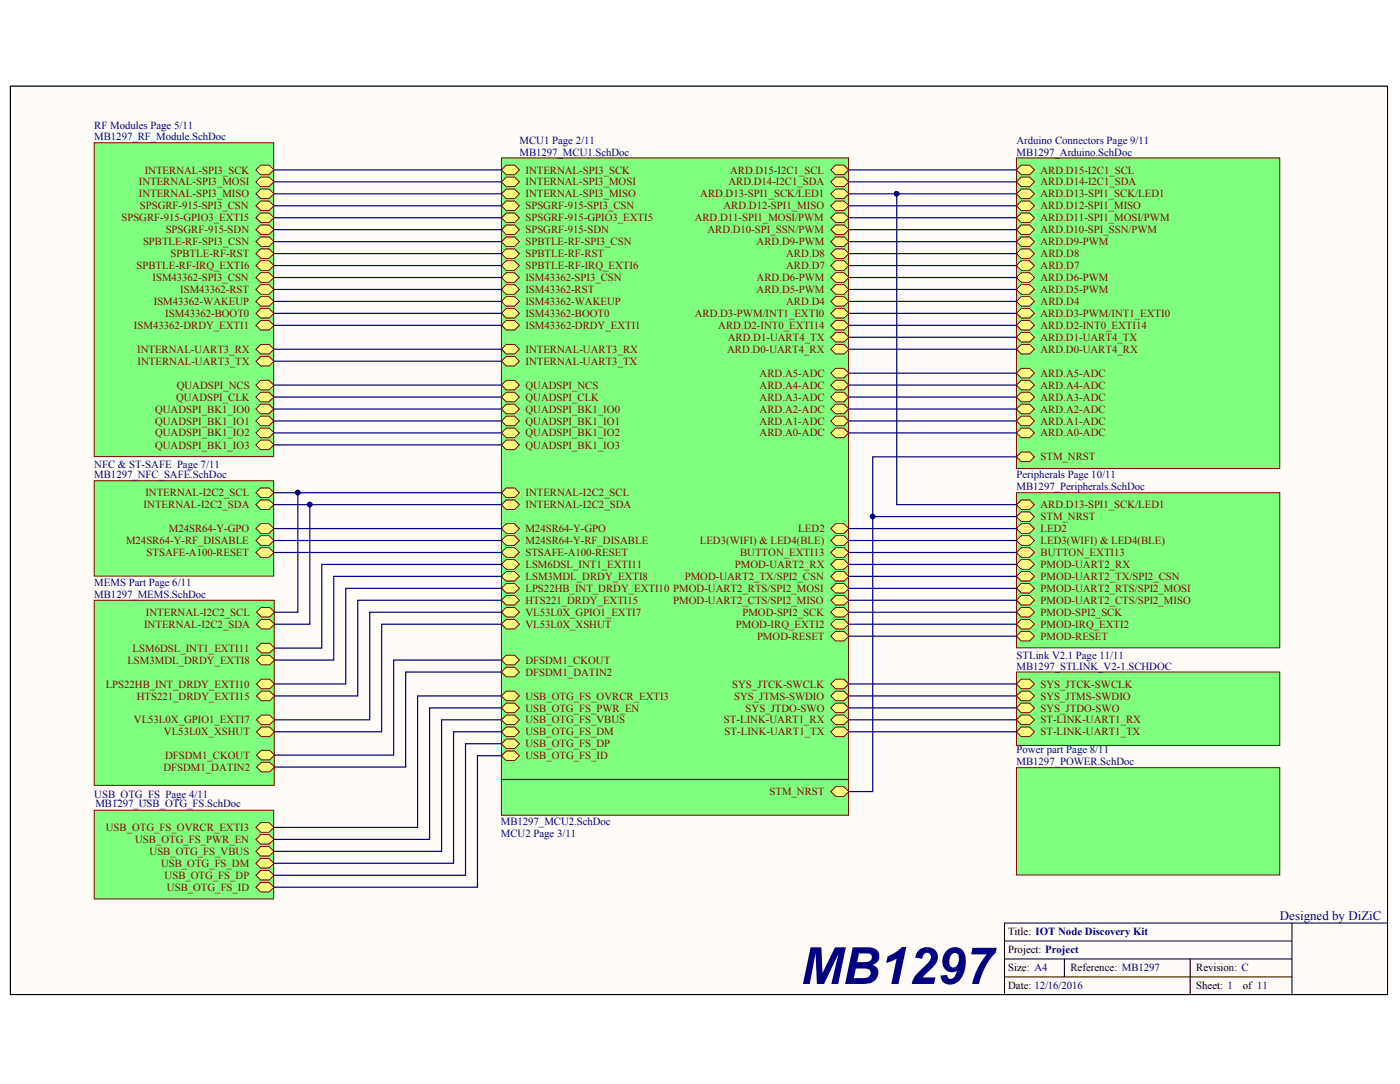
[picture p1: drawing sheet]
<svg xmlns="http://www.w3.org/2000/svg" width="279mm" height="216mm" viewBox="0 0 279 216" stroke-linecap="round" stroke-linejoin="round" font-family="sans-serif">
<defs><g id="words">
<text font-size="10.2" fill="#000080" x="159.6" y="196">MB1297</text>
<text font-size="2.6" fill="#000080" x="255.1" y="183.3">Designed by DiZiC</text>
<g font-size="2.2" fill="#000080">
<text x="18.8" y="25.7">RF Modules Page 5/11</text>
<text x="18.8" y="27.9">MB1297_RF_Module.SchDoc</text>
<text x="103.5" y="28.6">MCU1 Page 2/11</text>
<text x="202.6" y="28.6">Arduino Connectors Page 9/11</text>
<text x="103.5" y="31">MB1297_MCU1.SchDoc</text>
<text x="202.6" y="31">MB1297_Arduino.SchDoc</text>
<text x="18.8" y="93.1">NFC &amp; ST-SAFE Page 7/11</text>
<text x="18.8" y="95.3">MB1297_NFC_SAFE.SchDoc</text>
<text x="202.6" y="95.3">Peripherals Page 10/11</text>
<text x="202.6" y="97.7">MB1297_Peripherals.SchDoc</text>
<text x="18.8" y="116.7">MEMS Part Page 6/11</text>
<text x="18.8" y="119.1">MB1297_MEMS.SchDoc</text>
<text x="202.6" y="131.2">STLink V2.1 Page 11/11</text>
<text x="202.6" y="133.4">MB1297_STLINK_V2-1.SCHDOC</text>
<text x="202.6" y="150.1">Power part Page 8/11</text>
<text x="202.6" y="152.4">MB1297_POWER.SchDoc</text>
<text x="18.8" y="158.8">USB_OTG_FS Page 4/11</text>
<text x="19" y="160.7">MB1297_USB_OTG_FS.SchDoc</text>
<text x="99.8" y="166.7">MCU2 Page 3/11</text>
<text x="99.8" y="164.3">MB1297_MCU2.SchDoc</text>
</g>
<g font-size="2.2" fill="#800000">
<text x="28.8" y="34.6">INTERNAL-SPI3_SCK</text>
<text x="104.7" y="34.6">INTERNAL-SPI3_SCK</text>
<text x="145.5" y="34.6">ARD.D15-I2C1_SCL</text>
<text x="207.4" y="34.6">ARD.D15-I2C1_SCL</text>
<text x="27.7" y="36.9">INTERNAL-SPI3_MOSI</text>
<text x="27.7" y="39.3">INTERNAL-SPI3_MISO</text>
<text x="27.9" y="41.7">SPSGRF-915-SPI3_CSN</text>
<text x="104.7" y="36.9">INTERNAL-SPI3_MOSI</text>
<text x="104.7" y="39.3">INTERNAL-SPI3_MISO</text>
<text x="104.7" y="41.7">SPSGRF-915-SPI3_CSN</text>
<text x="139.6" y="39.3">ARD.D13-SPI1_SCK/LED1</text>
<text x="144.2" y="41.7">ARD.D12-SPI1_MISO</text>
<text x="145.2" y="36.9">ARD.D14-I2C1_SDA</text>
<text x="207.4" y="41.7">ARD.D12-SPI1_MISO</text>
<text x="207.4" y="39.3">ARD.D13-SPI1_SCK/LED1</text>
<text x="207.4" y="36.9">ARD.D14-I2C1_SDA</text>
<text x="24.2" y="44.1">SPSGRF-915-GPIO3_EXTI5</text>
<text x="33" y="46.5">SPSGRF-915-SDN</text>
<text x="104.7" y="46.5">SPSGRF-915-SDN</text>
<text x="104.7" y="44.1">SPSGRF-915-GPIO3_EXTI5</text>
<text x="138.5" y="44.1">ARD.D11-SPI1_MOSI/PWM</text>
<text x="141" y="46.5">ARD.D10-SPI_SSN/PWM</text>
<text x="207.4" y="46.5">ARD.D10-SPI_SSN/PWM</text>
<text x="207.4" y="44.1">ARD.D11-SPI1_MOSI/PWM</text>
<text x="27.2" y="53.6">SPBTLE-RF-IRQ_EXTI6</text>
<text x="28.5" y="48.9">SPBTLE-RF-SPI3_CSN</text>
<text x="34" y="51.2">SPBTLE-RF-RST</text>
<text x="104.7" y="48.9">SPBTLE-RF-SPI3_CSN</text>
<text x="104.7" y="51.2">SPBTLE-RF-RST</text>
<text x="104.7" y="53.6">SPBTLE-RF-IRQ_EXTI6</text>
<text x="150.8" y="48.9">ARD.D9-PWM</text>
<text x="156.7" y="53.6">ARD.D7</text>
<text x="156.7" y="51.2">ARD.D8</text>
<text x="207.4" y="53.6">ARD.D7</text>
<text x="207.4" y="51.2">ARD.D8</text>
<text x="207.4" y="48.9">ARD.D9-PWM</text>
<text x="30.4" y="56">ISM43362-SPI3_CSN</text>
<text x="35.9" y="58.4">ISM43362-RST</text>
<text x="104.7" y="56">ISM43362-SPI3_CSN</text>
<text x="104.7" y="58.4">ISM43362-RST</text>
<text x="150.8" y="58.4">ARD.D5-PWM</text>
<text x="150.8" y="56">ARD.D6-PWM</text>
<text x="207.4" y="58.4">ARD.D5-PWM</text>
<text x="207.4" y="56">ARD.D6-PWM</text>
<text x="26.7" y="65.5">ISM43362-DRDY_EXTI1</text>
<text x="30.7" y="60.8">ISM43362-WAKEUP</text>
<text x="32.9" y="63.1">ISM43362-BOOT0</text>
<text x="104.7" y="65.5">ISM43362-DRDY_EXTI1</text>
<text x="104.7" y="60.8">ISM43362-WAKEUP</text>
<text x="104.7" y="63.1">ISM43362-BOOT0</text>
<text x="138.5" y="63.1">ARD.D3-PWM/INT1_EXTI0</text>
<text x="143.2" y="65.5">ARD.D2-INT0_EXTI14</text>
<text x="156.7" y="60.8">ARD.D4</text>
<text x="207.4" y="63.1">ARD.D3-PWM/INT1_EXTI0</text>
<text x="207.4" y="65.5">ARD.D2-INT0_EXTI14</text>
<text x="207.4" y="60.8">ARD.D4</text>
<text x="27.3" y="70.3">INTERNAL-UART3_RX</text>
<text x="104.7" y="70.3">INTERNAL-UART3_RX</text>
<text x="144.9" y="70.3">ARD.D0-UART4_RX</text>
<text x="145.1" y="67.9">ARD.D1-UART4_TX</text>
<text x="207.4" y="67.9">ARD.D1-UART4_TX</text>
<text x="207.4" y="70.3">ARD.D0-UART4_RX</text>
<text x="27.4" y="72.7">INTERNAL-UART3_TX</text>
<text x="35.2" y="77.4">QUADSPI_NCS</text>
<text x="104.7" y="77.4">QUADSPI_NCS</text>
<text x="104.7" y="72.7">INTERNAL-UART3_TX</text>
<text x="151.4" y="75">ARD.A5-ADC</text>
<text x="151.4" y="77.4">ARD.A4-ADC</text>
<text x="207.4" y="75">ARD.A5-ADC</text>
<text x="207.4" y="77.4">ARD.A4-ADC</text>
<text x="30.9" y="82.2">QUADSPI_BK1_IO0</text>
<text x="35.1" y="79.8">QUADSPI_CLK</text>
<text x="104.7" y="79.8">QUADSPI_CLK</text>
<text x="104.7" y="82.2">QUADSPI_BK1_IO0</text>
<text x="151.4" y="79.8">ARD.A3-ADC</text>
<text x="151.4" y="82.2">ARD.A2-ADC</text>
<text x="207.4" y="79.8">ARD.A3-ADC</text>
<text x="207.4" y="82.2">ARD.A2-ADC</text>
<text x="30.9" y="84.6">QUADSPI_BK1_IO1</text>
<text x="30.9" y="86.9">QUADSPI_BK1_IO2</text>
<text x="30.9" y="89.3">QUADSPI_BK1_IO3</text>
<text x="104.7" y="84.6">QUADSPI_BK1_IO1</text>
<text x="104.7" y="86.9">QUADSPI_BK1_IO2</text>
<text x="104.7" y="89.3">QUADSPI_BK1_IO3</text>
<text x="151.4" y="84.6">ARD.A1-ADC</text>
<text x="151.4" y="86.9">ARD.A0-ADC</text>
<text x="207.4" y="84.6">ARD.A1-ADC</text>
<text x="207.4" y="86.9">ARD.A0-ADC</text>
<text x="207.4" y="91.7">STM_NRST</text>
<text x="28.6" y="101.2">INTERNAL-I2C2_SDA</text>
<text x="29" y="98.8">INTERNAL-I2C2_SCL</text>
<text x="104.7" y="98.8">INTERNAL-I2C2_SCL</text>
<text x="104.7" y="101.2">INTERNAL-I2C2_SDA</text>
<text x="207.4" y="101.2">ARD.D13-SPI1_SCK/LED1</text>
<text x="33.7" y="106">M24SR64-Y-GPO</text>
<text x="104.7" y="106">M24SR64-Y-GPO</text>
<text x="159.1" y="106">LED2</text>
<text x="207.4" y="103.6">STM_NRST</text>
<text x="207.4" y="106">LED2</text>
<text x="25.1" y="108.4">M24SR64-Y-RF_DISABLE</text>
<text x="29.2" y="110.8">STSAFE-A100-RESET</text>
<text x="104.7" y="108.4">M24SR64-Y-RF_DISABLE</text>
<text x="104.7" y="110.8">STSAFE-A100-RESET</text>
<text x="104.7" y="113.1">LSM6DSL_INT1_EXTI11</text>
<text x="139.5" y="108.4">LED3(WIFI) &amp; LED4(BLE)</text>
<text x="146.5" y="113.1">PMOD-UART2_RX</text>
<text x="147.5" y="110.8">BUTTON_EXTI13</text>
<text x="207.4" y="108.4">LED3(WIFI) &amp; LED4(BLE)</text>
<text x="207.4" y="110.8">BUTTON_EXTI13</text>
<text x="207.4" y="113.1">PMOD-UART2_RX</text>
<text x="104.7" y="115.5">LSM3MDL_DRDY_EXTI8</text>
<text x="104.7" y="117.9">LPS22HB_INT_DRDY_EXTI10 PMOD-UART2_RTS/SPI2_MOSI</text>
<text x="136.5" y="115.5">PMOD-UART2_TX/SPI2_CSN</text>
<text x="207.4" y="117.9">PMOD-UART2_RTS/SPI2_MOSI</text>
<text x="207.4" y="115.5">PMOD-UART2_TX/SPI2_CSN</text>
<text x="28.7" y="125">INTERNAL-I2C2_SDA</text>
<text x="29.1" y="122.7">INTERNAL-I2C2_SCL</text>
<text x="104.7" y="120.3">HTS221_DRDY_EXTI15</text>
<text x="104.7" y="122.7">VL53L0X_GPIO1_EXTI7</text>
<text x="104.7" y="125">VL53L0X_XSHUT</text>
<text x="134.2" y="120.3">PMOD-UART2_CTS/SPI2_MISO</text>
<text x="146.7" y="125">PMOD-IRQ_EXTI2</text>
<text x="148" y="122.7">PMOD-SPI2_SCK</text>
<text x="207.4" y="120.3">PMOD-UART2_CTS/SPI2_MISO</text>
<text x="207.4" y="122.7">PMOD-SPI2_SCK</text>
<text x="207.4" y="125">PMOD-IRQ_EXTI2</text>
<text x="26.4" y="129.8">LSM6DSL_INT1_EXTI11</text>
<text x="150.9" y="127.4">PMOD-RESET</text>
<text x="207.4" y="127.4">PMOD-RESET</text>
<text x="21.1" y="136.9">LPS22HB_INT_DRDY_EXTI10</text>
<text x="25.4" y="132.2">LSM3MDL_DRDY_EXTI8</text>
<text x="104.7" y="132.2">DFSDM1_CKOUT</text>
<text x="104.7" y="134.6">DFSDM1_DATIN2</text>
<text x="145.9" y="136.9">SYS_JTCK-SWCLK</text>
<text x="207.4" y="136.9">SYS_JTCK-SWCLK</text>
<text x="27.3" y="139.3">HTS221_DRDY_EXTI15</text>
<text x="104.7" y="139.3">USB_OTG_FS_OVRCR_EXTI3</text>
<text x="104.7" y="141.7">USB_OTG_FS_PWR_EN</text>
<text x="146.3" y="139.3">SYS_JTMS-SWDIO</text>
<text x="148.6" y="141.7">SYS_JTDO-SWO</text>
<text x="207.4" y="139.3">SYS_JTMS-SWDIO</text>
<text x="207.4" y="141.7">SYS_JTDO-SWO</text>
<text x="26.7" y="144.1">VL53L0X_GPIO1_EXTI7</text>
<text x="32.7" y="146.5">VL53L0X_XSHUT</text>
<text x="104.7" y="144.1">USB_OTG_FS_VBUS</text>
<text x="104.7" y="146.5">USB_OTG_FS_DM</text>
<text x="104.7" y="148.8">USB_OTG_FS_DP</text>
<text x="144.3" y="144.1">ST-LINK-UART1_RX</text>
<text x="144.4" y="146.5">ST-LINK-UART1_TX</text>
<text x="207.4" y="144.1">ST-LINK-UART1_RX</text>
<text x="207.4" y="146.5">ST-LINK-UART1_TX</text>
<text x="32.6" y="153.5">DFSDM1_DATIN2</text>
<text x="32.9" y="151.1">DFSDM1_CKOUT</text>
<text x="104.7" y="151.3">USB_OTG_FS_ID</text>
<text x="153.4" y="158.4">STM_NRST</text>
<text x="21.1" y="165.5">USB_OTG_FS_OVRCR_EXTI3</text>
<text x="26.9" y="167.9">USB_OTG_FS_PWR_EN</text>
<text x="29.8" y="170.3">USB_OTG_FS_VBUS</text>
<text x="32.1" y="172.7">USB_OTG_FS_DM</text>
<text x="32.8" y="175.1">USB_OTG_FS_DP</text>
<text x="33.3" y="177.4">USB_OTG_FS_ID</text>
</g>
<g font-size="2.2">
<text x="200.9" y="186.2">Title: IOT Node Discovery Kit</text>
<text x="200.9" y="189.8">Project: Project</text>
<text x="200.9" y="193.5">Size: A4</text>
<text x="200.9" y="197">Date: 12/16/2016</text>
<text x="213.3" y="193.5">Reference: MB1297</text>
<text x="238.4" y="197">Sheet: 1</text>
<text x="238.4" y="193.5">Revision: C</text>
<text x="247.7" y="197">of 11</text>
</g>
</g></defs>
<path d="M2.1 17.2h274.5v180.9h-274.5z" fill="#fffcf8" stroke="#000" stroke-width=".2"/>
<path d="M200.2 187.4h57.3M200.2 191h57.3M200.2 194.6h57.3M212.2 191v3.6M237.2 191v7.1M257.5 183.8v14.3M276.6 183.8h-76.4v14.3" fill="none" stroke="#000" stroke-width=".2"/>
<path d="M99.9 31.5h69.2v123.7h-69.2z" fill="#80ff80" stroke="#800000" stroke-width=".2"/>
<g fill="#ffff80" stroke="#800000" stroke-width=".2">
<path d="M99.9 33.8l1-.9h1.7l.9 .9-.9 1h-1.7z" fill-rule="evenodd"/>
<path d="M99.9 36.2l1-.9h1.7l.9 .9-.9 1h-1.7z" fill-rule="evenodd"/>
<path d="M99.9 38.6l1-.9h1.7l.9 .9-.9 1h-1.7z" fill-rule="evenodd"/>
<path d="M99.9 55.3l1-1h1.7l.9 1-.9 .9h-1.7z" fill-rule="evenodd"/>
<path d="M99.9 45.7l1-.9h1.7l.9 .9-.9 1h-1.7z" fill-rule="evenodd"/>
<path d="M99.9 41l1-1h1.7l.9 1-.9 .9h-1.7z" fill-rule="evenodd"/>
<path d="M99.9 48.1l1-.9h1.7l.9 .9-.9 1h-1.7z" fill-rule="evenodd"/>
<path d="M165.6 136.2l1-.9h1.6l1 .9-1 1h-1.6z" fill-rule="evenodd"/>
<path d="M165.6 138.6l1-.9h1.6l1 .9-1 1h-1.6z" fill-rule="evenodd"/>
<path d="M165.6 62.4l1-.9h1.6l1 .9-1 1h-1.6z" fill-rule="evenodd"/>
<path d="M165.6 64.8l1-1h1.6l1 1-1 .9h-1.6z" fill-rule="evenodd"/>
<path d="M165.6 67.2l1-1h1.6l1 1-1 .9h-1.6z" fill-rule="evenodd"/>
<path d="M165.6 69.6l1-1h1.6l1 1-1 .9h-1.6z" fill-rule="evenodd"/>
<path d="M165.6 60l1-.9h1.6l1 .9-1 1h-1.6z" fill-rule="evenodd"/>
<path d="M165.6 57.7l1-1h1.6l1 1-1 .9h-1.6z" fill-rule="evenodd"/>
<path d="M165.6 55.3l1-1h1.6l1 1-1 .9h-1.6z" fill-rule="evenodd"/>
<path d="M165.6 52.9l1-1h1.6l1 1-1 .9h-1.6z" fill-rule="evenodd"/>
<path d="M165.6 50.5l1-.9h1.6l1 .9-1 1h-1.6z" fill-rule="evenodd"/>
<path d="M165.6 48.1l1-.9h1.6l1 .9-1 1h-1.6z" fill-rule="evenodd"/>
<path d="M165.6 45.7l1-.9h1.6l1 .9-1 1h-1.6z" fill-rule="evenodd"/>
<path d="M165.6 43.4l1-1h1.6l1 1-1 .9h-1.6z" fill-rule="evenodd"/>
<path d="M165.6 41l1-1h1.6l1 1-1 .9h-1.6z" fill-rule="evenodd"/>
<path d="M165.6 38.6l1-.9h1.6l1 .9-1 1h-1.6z" fill-rule="evenodd"/>
<path d="M165.6 36.2l1-.9h1.6l1 .9-1 1h-1.6z" fill-rule="evenodd"/>
<path d="M165.6 33.8l1-.9h1.6l1 .9-1 1h-1.6z" fill-rule="evenodd"/>
<path d="M165.6 74.3l1-.9h1.6l1 .9-1 1h-1.6z" fill-rule="evenodd"/>
<path d="M165.6 76.7l1-1h1.6l1 1-1 1h-1.6z" fill-rule="evenodd"/>
<path d="M165.6 79.1l1-1h1.6l1 1-1 .9h-1.6z" fill-rule="evenodd"/>
<path d="M165.6 81.5l1-1h1.6l1 1-1 .9h-1.6z" fill-rule="evenodd"/>
<path d="M165.6 83.8l1-.9h1.6l1 .9-1 1h-1.6z" fill-rule="evenodd"/>
<path d="M165.6 86.2l1-.9h1.6l1 .9-1 1h-1.6z" fill-rule="evenodd"/>
<path d="M99.9 138.6l1-.9h1.7l.9 .9-.9 1h-1.7z" fill-rule="evenodd"/>
<path d="M99.9 141l1-1h1.7l.9 1-.9 .9h-1.7z" fill-rule="evenodd"/>
<path d="M99.9 143.4l1-1h1.7l.9 1-.9 .9h-1.7z" fill-rule="evenodd"/>
<path d="M99.9 145.8l1-1h1.7l.9 1-.9 .9h-1.7z" fill-rule="evenodd"/>
<path d="M99.9 148.1l1-.9h1.7l.9 .9-.9 1h-1.7z" fill-rule="evenodd"/>
<path d="M99.9 150.5l1-.9h1.7l.9 .9-.9 1h-1.7z" fill-rule="evenodd"/>
<path d="M99.9 98.1l1-.9h1.7l.9 .9-.9 1h-1.7z" fill-rule="evenodd"/>
<path d="M99.9 100.5l1-.9h1.7l.9 .9-.9 1h-1.7z" fill-rule="evenodd"/>
<path d="M99.9 105.3l1-1h1.7l.9 1-.9 .9h-1.7z" fill-rule="evenodd"/>
<path d="M99.9 107.7l1-1h1.7l.9 1-.9 .9h-1.7z" fill-rule="evenodd"/>
<path d="M99.9 110l1-.9h1.7l.9 .9-.9 1h-1.7z" fill-rule="evenodd"/>
<path d="M165.6 105.3l1-1h1.6l1 1-1 .9h-1.6z" fill-rule="evenodd"/>
<path d="M165.6 107.7l1-1h1.6l1 1-1 .9h-1.6z" fill-rule="evenodd"/>
<path d="M165.6 110l1-.9h1.6l1 .9-1 1h-1.6z" fill-rule="evenodd"/>
<path d="M165.6 117.2l1-1h1.6l1 1-1 .9h-1.6z" fill-rule="evenodd"/>
<path d="M165.6 119.6l1-1h1.6l1 1-1 .9h-1.6z" fill-rule="evenodd"/>
<path d="M165.6 121.9l1-.9h1.6l1 .9-1 1h-1.6z" fill-rule="evenodd"/>
<path d="M165.6 124.3l1-.9h1.6l1 .9-1 1h-1.6z" fill-rule="evenodd"/>
<path d="M165.6 126.7l1-.9h1.6l1 .9-1 1h-1.6z" fill-rule="evenodd"/>
<path d="M165.6 112.4l1-.9h1.6l1 .9-1 1h-1.6z" fill-rule="evenodd"/>
<path d="M165.6 114.8l1-1h1.6l1 1-1 1h-1.6z" fill-rule="evenodd"/>
<path d="M99.9 112.4l1-.9h1.7l.9 .9-.9 1h-1.7z" fill-rule="evenodd"/>
<path d="M99.9 114.8l1-1h1.7l.9 1-.9 1h-1.7z" fill-rule="evenodd"/>
<path d="M99.9 117.2l1-1h1.7l.9 1-.9 .9h-1.7z" fill-rule="evenodd"/>
<path d="M99.9 119.6l1-1h1.7l.9 1-.9 .9h-1.7z" fill-rule="evenodd"/>
<path d="M99.9 121.9l1-.9h1.7l.9 .9-.9 1h-1.7z" fill-rule="evenodd"/>
<path d="M99.9 124.3l1-.9h1.7l.9 .9-.9 1h-1.7z" fill-rule="evenodd"/>
<path d="M99.9 131.5l1-1h1.7l.9 1-.9 .9h-1.7z" fill-rule="evenodd"/>
<path d="M99.9 133.8l1-.9h1.7l.9 .9-.9 1h-1.7z" fill-rule="evenodd"/>
<path d="M99.9 50.5l1-.9h1.7l.9 .9-.9 1h-1.7z" fill-rule="evenodd"/>
<path d="M165.6 141l1-1h1.6l1 1-1 .9h-1.6z" fill-rule="evenodd"/>
<path d="M99.9 76.7l1-1h1.7l.9 1-.9 1h-1.7z" fill-rule="evenodd"/>
<path d="M99.9 79.1l1-1h1.7l.9 1-.9 .9h-1.7z" fill-rule="evenodd"/>
<path d="M99.9 81.5l1-1h1.7l.9 1-.9 .9h-1.7z" fill-rule="evenodd"/>
<path d="M99.9 83.8l1-.9h1.7l.9 .9-.9 1h-1.7z" fill-rule="evenodd"/>
<path d="M99.9 86.2l1-.9h1.7l.9 .9-.9 1h-1.7z" fill-rule="evenodd"/>
<path d="M99.9 88.6l1-.9h1.7l.9 .9-.9 1h-1.7z" fill-rule="evenodd"/>
<path d="M99.9 43.4l1-1h1.7l.9 1-.9 .9h-1.7z" fill-rule="evenodd"/>
<path d="M99.9 52.9l1-1h1.7l.9 1-.9 .9h-1.7z" fill-rule="evenodd"/>
<path d="M99.9 64.8l1-1h1.7l.9 1-.9 .9h-1.7z" fill-rule="evenodd"/>
<path d="M99.9 57.7l1-1h1.7l.9 1-.9 .9h-1.7z" fill-rule="evenodd"/>
<path d="M99.9 60l1-.9h1.7l.9 .9-.9 1h-1.7z" fill-rule="evenodd"/>
<path d="M99.9 62.4l1-.9h1.7l.9 .9-.9 1h-1.7z" fill-rule="evenodd"/>
<path d="M99.9 69.6l1-1h1.7l.9 1-.9 .9h-1.7z" fill-rule="evenodd"/>
<path d="M99.9 71.9l1-.9h1.7l.9 .9-.9 1h-1.7z" fill-rule="evenodd"/>
<path d="M165.6 143.4l1-1h1.6l1 1-1 .9h-1.6z" fill-rule="evenodd"/>
<path d="M165.6 145.8l1-1h1.6l1 1-1 .9h-1.6z" fill-rule="evenodd"/>
</g>
<path d="M99.9 155.3h69.2v7.1h-69.2z" fill="#80ff80" stroke="#800000" stroke-width=".2"/>
<path d="M165.6 157.7l1-1h1.6l1 1-1 .9h-1.6z" fill-rule="evenodd" fill="#ffff80" stroke="#800000" stroke-width=".2"/>
<path d="M18.8 28.4h35.7v62.5h-35.7z" fill="#80ff80" stroke="#800000" stroke-width=".2"/>
<g fill="#ffff80" stroke="#800000" stroke-width=".2">
<path d="M51 33.8l1-.9h1.6l1 .9-1 1h-1.6z" fill-rule="evenodd"/>
<path d="M51 36.2l1-.9h1.6l1 .9-1 1h-1.6z" fill-rule="evenodd"/>
<path d="M51 38.6l1-.9h1.6l1 .9-1 1h-1.6z" fill-rule="evenodd"/>
<path d="M51 41l1-1h1.6l1 1-1 .9h-1.6z" fill-rule="evenodd"/>
<path d="M51 43.4l1-1h1.6l1 1-1 .9h-1.6z" fill-rule="evenodd"/>
<path d="M51 45.7l1-.9h1.6l1 .9-1 1h-1.6z" fill-rule="evenodd"/>
<path d="M51 48.1l1-.9h1.6l1 .9-1 1h-1.6z" fill-rule="evenodd"/>
<path d="M51 50.5l1-.9h1.6l1 .9-1 1h-1.6z" fill-rule="evenodd"/>
<path d="M51 52.9l1-1h1.6l1 1-1 .9h-1.6z" fill-rule="evenodd"/>
<path d="M51 76.7l1-1h1.6l1 1-1 1h-1.6z" fill-rule="evenodd"/>
<path d="M51 79.1l1-1h1.6l1 1-1 .9h-1.6z" fill-rule="evenodd"/>
<path d="M51 81.5l1-1h1.6l1 1-1 .9h-1.6z" fill-rule="evenodd"/>
<path d="M51 83.8l1-.9h1.6l1 .9-1 1h-1.6z" fill-rule="evenodd"/>
<path d="M51 86.2l1-.9h1.6l1 .9-1 1h-1.6z" fill-rule="evenodd"/>
<path d="M51 88.6l1-.9h1.6l1 .9-1 1h-1.6z" fill-rule="evenodd"/>
<path d="M51 69.6l1-1h1.6l1 1-1 .9h-1.6z" fill-rule="evenodd"/>
<path d="M51 71.9l1-.9h1.6l1 .9-1 1h-1.6z" fill-rule="evenodd"/>
<path d="M51 55.3l1-1h1.6l1 1-1 .9h-1.6z" fill-rule="evenodd"/>
<path d="M51 57.7l1-1h1.6l1 1-1 .9h-1.6z" fill-rule="evenodd"/>
<path d="M51 60l1-.9h1.6l1 .9-1 1h-1.6z" fill-rule="evenodd"/>
<path d="M51 62.4l1-.9h1.6l1 .9-1 1h-1.6z" fill-rule="evenodd"/>
<path d="M51 64.8l1-1h1.6l1 1-1 .9h-1.6z" fill-rule="evenodd"/>
</g>
<path d="M202.6 98.1h52.5v30.9h-52.5z" fill="#80ff80" stroke="#800000" stroke-width=".2"/>
<g fill="#ffff80" stroke="#800000" stroke-width=".2">
<path d="M202.6 102.9l1-1h1.6l1 1-1 .9h-1.6z" fill-rule="evenodd"/>
<path d="M202.6 100.5l1-.9h1.6l1 .9-1 1h-1.6z" fill-rule="evenodd"/>
<path d="M202.6 105.3l1-1h1.6l1 1-1 .9h-1.6z" fill-rule="evenodd"/>
<path d="M202.6 107.7l1-1h1.6l1 1-1 .9h-1.6z" fill-rule="evenodd"/>
<path d="M202.6 110l1-.9h1.6l1 .9-1 1h-1.6z" fill-rule="evenodd"/>
<path d="M202.6 117.2l1-1h1.6l1 1-1 .9h-1.6z" fill-rule="evenodd"/>
<path d="M202.6 119.6l1-1h1.6l1 1-1 .9h-1.6z" fill-rule="evenodd"/>
<path d="M202.6 121.9l1-.9h1.6l1 .9-1 1h-1.6z" fill-rule="evenodd"/>
<path d="M202.6 124.3l1-.9h1.6l1 .9-1 1h-1.6z" fill-rule="evenodd"/>
<path d="M202.6 126.7l1-.9h1.6l1 .9-1 1h-1.6z" fill-rule="evenodd"/>
<path d="M202.6 112.4l1-.9h1.6l1 .9-1 1h-1.6z" fill-rule="evenodd"/>
<path d="M202.6 114.8l1-1h1.6l1 1-1 1h-1.6z" fill-rule="evenodd"/>
</g>
<path d="M18.8 95.7h35.7v19.1h-35.7z" fill="#80ff80" stroke="#800000" stroke-width=".2"/>
<g fill="#ffff80" stroke="#800000" stroke-width=".2">
<path d="M51 98.1l1-.9h1.6l1 .9-1 1h-1.6z" fill-rule="evenodd"/>
<path d="M51 100.5l1-.9h1.6l1 .9-1 1h-1.6z" fill-rule="evenodd"/>
<path d="M51 105.3l1-1h1.6l1 1-1 .9h-1.6z" fill-rule="evenodd"/>
<path d="M51 107.7l1-1h1.6l1 1-1 .9h-1.6z" fill-rule="evenodd"/>
<path d="M51 110l1-.9h1.6l1 .9-1 1h-1.6z" fill-rule="evenodd"/>
</g>
<path d="M202.6 133.8h52.5v14.7h-52.5z" fill="#80ff80" stroke="#800000" stroke-width=".2"/>
<g fill="#ffff80" stroke="#800000" stroke-width=".2">
<path d="M202.6 136.2l1-.9h1.6l1 .9-1 1h-1.6z" fill-rule="evenodd"/>
<path d="M202.6 138.6l1-.9h1.6l1 .9-1 1h-1.6z" fill-rule="evenodd"/>
<path d="M202.6 141l1-1h1.6l1 1-1 .9h-1.6z" fill-rule="evenodd"/>
<path d="M202.6 143.4l1-1h1.6l1 1-1 .9h-1.6z" fill-rule="evenodd"/>
<path d="M202.6 145.8l1-1h1.6l1 1-1 .9h-1.6z" fill-rule="evenodd"/>
</g>
<path d="M202.6 31.5h52.5v61.8h-52.5z" fill="#80ff80" stroke="#800000" stroke-width=".2"/>
<g fill="#ffff80" stroke="#800000" stroke-width=".2">
<path d="M202.6 62.4l1-.9h1.6l1 .9-1 1h-1.6z" fill-rule="evenodd"/>
<path d="M202.6 64.8l1-1h1.6l1 1-1 .9h-1.6z" fill-rule="evenodd"/>
<path d="M202.6 67.2l1-1h1.6l1 1-1 .9h-1.6z" fill-rule="evenodd"/>
<path d="M202.6 69.6l1-1h1.6l1 1-1 .9h-1.6z" fill-rule="evenodd"/>
<path d="M202.6 74.3l1-.9h1.6l1 .9-1 1h-1.6z" fill-rule="evenodd"/>
<path d="M202.6 76.7l1-1h1.6l1 1-1 1h-1.6z" fill-rule="evenodd"/>
<path d="M202.6 79.1l1-1h1.6l1 1-1 .9h-1.6z" fill-rule="evenodd"/>
<path d="M202.6 81.5l1-1h1.6l1 1-1 .9h-1.6z" fill-rule="evenodd"/>
<path d="M202.6 83.8l1-.9h1.6l1 .9-1 1h-1.6z" fill-rule="evenodd"/>
<path d="M202.6 86.2l1-.9h1.6l1 .9-1 1h-1.6z" fill-rule="evenodd"/>
<path d="M202.6 60l1-.9h1.6l1 .9-1 1h-1.6z" fill-rule="evenodd"/>
<path d="M202.6 57.7l1-1h1.6l1 1-1 .9h-1.6z" fill-rule="evenodd"/>
<path d="M202.6 55.3l1-1h1.6l1 1-1 .9h-1.6z" fill-rule="evenodd"/>
<path d="M202.6 52.9l1-1h1.6l1 1-1 .9h-1.6z" fill-rule="evenodd"/>
<path d="M202.6 50.5l1-.9h1.6l1 .9-1 1h-1.6z" fill-rule="evenodd"/>
<path d="M202.6 48.1l1-.9h1.6l1 .9-1 1h-1.6z" fill-rule="evenodd"/>
<path d="M202.6 45.7l1-.9h1.6l1 .9-1 1h-1.6z" fill-rule="evenodd"/>
<path d="M202.6 43.4l1-1h1.6l1 1-1 .9h-1.6z" fill-rule="evenodd"/>
<path d="M202.6 41l1-1h1.6l1 1-1 .9h-1.6z" fill-rule="evenodd"/>
<path d="M202.6 38.6l1-.9h1.6l1 .9-1 1h-1.6z" fill-rule="evenodd"/>
<path d="M202.6 36.2l1-.9h1.6l1 .9-1 1h-1.6z" fill-rule="evenodd"/>
<path d="M202.6 33.8l1-.9h1.6l1 .9-1 1h-1.6z" fill-rule="evenodd"/>
<path d="M202.6 91l1-1h1.6l1 1-1 .9h-1.6z" fill-rule="evenodd"/>
</g>
<path d="M18.8 119.6h35.9v36.8h-35.9z" fill="#80ff80" stroke="#800000" stroke-width=".2"/>
<g fill="#ffff80" stroke="#800000" stroke-width=".2">
<path d="M51.1 121.9l1-.9h1.7l.9 .9-.9 1h-1.7z" fill-rule="evenodd"/>
<path d="M51.1 124.3l1-.9h1.7l.9 .9-.9 1h-1.7z" fill-rule="evenodd"/>
<path d="M51.1 129.1l1-1h1.7l.9 1-.9 .9h-1.7z" fill-rule="evenodd"/>
<path d="M51.1 131.5l1-1h1.7l.9 1-.9 .9h-1.7z" fill-rule="evenodd"/>
<path d="M51.1 136.2l1-.9h1.7l.9 .9-.9 1h-1.7z" fill-rule="evenodd"/>
<path d="M51.1 138.6l1-.9h1.7l.9 .9-.9 1h-1.7z" fill-rule="evenodd"/>
<path d="M51.1 143.4l1-1h1.7l.9 1-.9 .9h-1.7z" fill-rule="evenodd"/>
<path d="M51.1 145.8l1-1h1.7l.9 1-.9 .9h-1.7z" fill-rule="evenodd"/>
<path d="M51.1 150.4l1-1h1.7l.9 1-.9 .9h-1.7z" fill-rule="evenodd"/>
<path d="M51.1 152.8l1-1h1.7l.9 1-.9 .9h-1.7z" fill-rule="evenodd"/>
</g>
<path d="M18.8 161.4h35.7v17.6h-35.7z" fill="#80ff80" stroke="#800000" stroke-width=".2"/>
<g fill="#ffff80" stroke="#800000" stroke-width=".2">
<path d="M51 164.8l1-1h1.6l1 1-1 1h-1.6z" fill-rule="evenodd"/>
<path d="M51 167.2l1-1h1.6l1 1-1 .9h-1.6z" fill-rule="evenodd"/>
<path d="M51 169.6l1-1h1.6l1 1-1 .9h-1.6z" fill-rule="evenodd"/>
<path d="M51 171.9l1-.9h1.6l1 .9-1 1h-1.6z" fill-rule="evenodd"/>
<path d="M51 174.3l1-.9h1.6l1 .9-1 1h-1.6z" fill-rule="evenodd"/>
<path d="M51 176.7l1-.9h1.6l1 .9-1 1h-1.6z" fill-rule="evenodd"/>
</g>
<path d="M202.6 152.9h52.5v21.4h-52.5z" fill="#80ff80" stroke="#800000" stroke-width=".2"/>
<g fill="none" stroke="#000080" stroke-width=".24">
<path d="M54.6 33.8h45.3M54.6 36.2h45.3M54.6 38.6h45.3M169.2 38.6h33.4M169.2 33.8h33.4M169.2 36.2h33.4M178.7 38.6v61.9h23.9M54.6 41h45.3M54.6 43.4h45.3M54.6 45.7h45.3M54.6 48.1h45.3M54.6 50.5h45.3"/>
<path d="M54.6 52.9h45.3M54.6 55.3h45.3M54.6 57.7h45.3M169.2 41h33.4M169.2 43.4h33.4M169.2 45.7h33.4M169.2 48.1h33.4M169.2 50.5h33.4M169.2 52.9h33.4M169.2 55.3h33.4M169.2 57.7h33.4M54.6 76.7h45.3"/>
<path d="M54.6 79.1h45.3M54.6 60h45.3M54.6 62.4h45.3M54.6 64.8h45.3M54.6 69.6h45.3M54.6 71.9h45.3M169.2 76.7h33.4M169.2 79.1h33.4M169.2 60h33.4M169.2 62.4h33.4M169.2 64.8h33.4M169.2 69.6h33.4"/>
<path d="M169.2 67.2h33.4M169.2 74.3h33.4M54.6 98.1h45.3M54.6 81.5h45.3M54.6 83.8h45.3M54.6 86.2h45.3M54.6 88.6h45.3M59.4 98.1v23.8h-4.7M169.2 81.5h33.4M169.2 83.8h33.4M169.2 86.2h33.4M202.6 91h-28.6v66.7h-4.8"/>
<path d="M54.6 100.5h45.3M54.6 110h45.3M54.6 107.7h45.3M54.6 105.3h45.3M61.8 100.5v23.8h-7.1M99.9 119.6h-28.6v19h-16.6M99.9 117.2h-31v19h-14.2M99.9 114.8h-33.4v16.7h-11.8M99.9 112.4h-35.8v16.7h-9.4M169.2 119.6h33.4M169.2 117.2h33.4M169.2 114.8h33.4"/>
<path d="M169.2 112.4h33.4M169.2 110h33.4M169.2 107.7h33.4M169.2 105.3h33.4M174 102.9h28.6M99.9 124.3h-23.8v21.5h-21.4M99.9 121.9h-26.2v21.5h-19M99.9 131.5h-21.4v18.9h-23.8M99.9 133.8h-19v19h-26.2M99.9 138.6h-16.7v26.2h-28.6M169.2 136.2h33.4M169.2 138.6h33.4"/>
<path d="M169.2 126.7h33.4M169.2 124.3h33.4M169.2 121.9h33.4M99.9 150.5h-4.7v26.2h-40.6M99.9 148.1h-7.1v26.2h-38.2M99.9 145.8h-9.5v26.1h-35.8M99.9 143.4h-11.9v26.2h-33.4M99.9 141h-14.3v26.2h-31M169.2 141h33.4M169.2 143.4h33.4M169.2 145.8h33.4"/>
</g>
<g fill="#000080" stroke="#000080" stroke-width=".2">
<circle cx="61.7" cy="100.5" r=".45"/>
<circle cx="59.3" cy="98.1" r=".45"/>
<circle cx="173.9" cy="102.9" r=".45"/>
<circle cx="178.7" cy="38.6" r=".45"/>
</g>
<use href="#words"/>
</svg>
